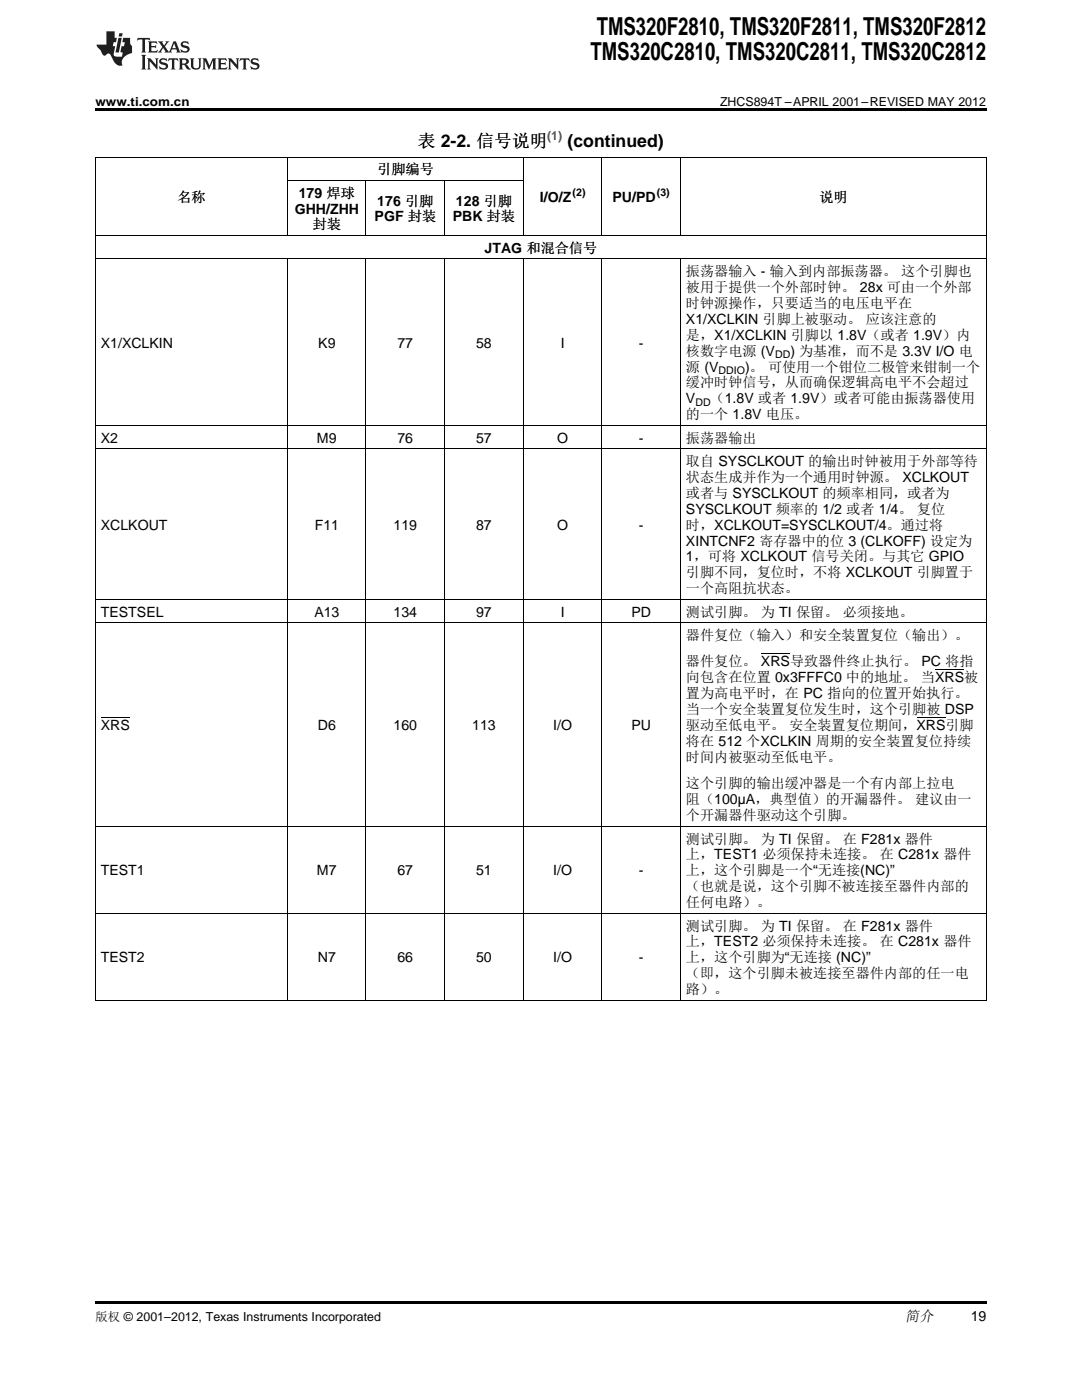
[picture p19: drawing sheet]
<svg xmlns="http://www.w3.org/2000/svg" width="216mm" height="279mm" viewBox="0 0 216 279" stroke-linecap="round" stroke-linejoin="round" font-family="sans-serif">
<defs><g id="words">
<g font-size="4.9">
<text x="117.8" y="12">TMS320C2810, TMS320C2811, TMS320C2812</text>
<text x="119.1" y="7.1">TMS320F2810, TMS320F2811, TMS320F2812</text>
</g>
<g font-size="3.5">
<text x="83.4" y="29.3">表 2-2. 信号说明</text>
<text x="113.2" y="29.3">(continued)</text>
</g>
<text font-size="2.9" x="180.6" y="263.6">简介</text>
<g font-size="2.8">
<text x="75.3" y="34.8">引脚编号</text>
<text x="35.4" y="40.3">名称</text>
<text x="59.6" y="39.4">179 焊球</text>
<text x="75.3" y="41">176 引脚</text>
<text x="91" y="41">128 引脚</text>
<text x="107.7" y="40.3">I/O/Z</text>
<text x="122.2" y="40.3">PU/PD</text>
<text x="163.5" y="40.3">说明</text>
<text x="58.8" y="42.6">GHH/ZHH</text>
<text x="62.4" y="45.8">封装</text>
<text x="74.8" y="44.2">PGF 封装</text>
<text x="90.3" y="44.2">PBK 封装</text>
<text x="96.7" y="50.4">JTAG 和混合信号</text>
<text x="136.9" y="55.1">振荡器输入 - 输入到内部振荡器。 这个引脚也</text>
<text x="136.9" y="58.3">被用于提供一个外部时钟。 28x 可由一个外部</text>
<text x="136.9" y="61.5">时钟源操作，只要适当的电压电平在</text>
<text x="136.9" y="64.6">X1/XCLKIN 引脚上被驱动。 应该注意的</text>
<text x="20.1" y="69.4">X1/XCLKIN</text>
<text x="63.5" y="69.4">K9</text>
<text x="79.3" y="69.4">77</text>
<text x="95" y="69.4">58</text>
<text x="111.9" y="69.4">I</text>
<text x="127.5" y="69.4">-</text>
<text x="136.9" y="67.8">是，X1/XCLKIN 引脚以 1.8V（或者 1.9V）内</text>
<text x="136.9" y="71">核数字电源 (V</text>
<text x="157.7" y="71">) 为基准，而不是 3.3V I/O 电</text>
<text x="136.9" y="74.2">源 (V</text>
<text x="136.9" y="77.3">缓冲时钟信号，从而确保逻辑高电平不会超过</text>
<text x="148.7" y="74.2">)。 可使用一个钳位二极管来钳制一个</text>
<text x="136.9" y="80.5">V</text>
<text x="136.9" y="83.7">的一个 1.8V 电压。</text>
<text x="141.8" y="80.5">（1.8V 或者 1.9V）或者可能由振荡器使用</text>
<text x="20.1" y="88.3">X2</text>
<text x="63.3" y="88.3">M9</text>
<text x="79.3" y="88.3">76</text>
<text x="95" y="88.3">57</text>
<text x="111.2" y="88.3">O</text>
<text x="127.5" y="88.3">-</text>
<text x="136.9" y="88.3">振荡器输出</text>
<text x="136.9" y="93">取自 SYSCLKOUT 的输出时钟被用于外部等待</text>
<text x="136.9" y="96.2">状态生成并作为一个通用时钟源。 XCLKOUT</text>
<text x="136.9" y="99.3">或者与 SYSCLKOUT 的频率相同，或者为</text>
<text x="20.1" y="105.7">XCLKOUT</text>
<text x="62.8" y="105.7">F11</text>
<text x="78.5" y="105.7">119</text>
<text x="95" y="105.7">87</text>
<text x="111.2" y="105.7">O</text>
<text x="127.5" y="105.7">-</text>
<text x="136.9" y="102.5">SYSCLKOUT 频率的 1/2 或者 1/4。 复位</text>
<text x="136.9" y="105.7">时，XCLKOUT=SYSCLKOUT/4。通过将</text>
<text x="136.9" y="108.9">XINTCNF2 寄存器中的位 3 (CLKOFF) 设定为</text>
<text x="136.9" y="112">1，可将 XCLKOUT 信号关闭。与其它 GPIO</text>
<text x="136.9" y="115.2">引脚不同，复位时，不将 XCLKOUT 引脚置于</text>
<text x="136.9" y="118.4">一个高阻抗状态。</text>
<text x="20.1" y="123">TESTSEL</text>
<text x="62.7" y="123">A13</text>
<text x="78.5" y="123">134</text>
<text x="95" y="123">97</text>
<text x="111.9" y="123">I</text>
<text x="126" y="123">PD</text>
<text x="136.9" y="123">测试引脚。 为 TI 保留。 必须接地。</text>
<text x="136.9" y="127.7">器件复位（输入）和安全装置复位（输出）。</text>
<text x="136.9" y="133">器件复位。 XRS导致器件终止执行。 PC 将指</text>
<text x="136.9" y="136.2">向包含在位置 0x3FFFC0 中的地址。 当XRS被</text>
<text x="136.9" y="139.3">置为高电平时，在 PC 指向的位置开始执行。</text>
<text x="136.9" y="142.5">当一个安全装置复位发生时，这个引脚被 DSP</text>
<text x="20.1" y="145.7">XRS</text>
<text x="63.4" y="145.7">D6</text>
<text x="78.5" y="145.7">160</text>
<text x="94.2" y="145.7">113</text>
<text x="110.4" y="145.7">I/O</text>
<text x="126" y="145.7">PU</text>
<text x="136.9" y="145.7">驱动至低电平。 安全装置复位期间，XRS引脚</text>
<text x="136.9" y="148.9">将在 512 个XCLKIN 周期的安全装置复位持续</text>
<text x="136.9" y="152">时间内被驱动至低电平。</text>
<text x="136.9" y="157.3">这个引脚的输出缓冲器是一个有内部上拉电</text>
<text x="136.9" y="160.5">阻（100µA，典型值）的开漏器件。 建议由一</text>
<text x="136.9" y="163.7">个开漏器件驱动这个引脚。</text>
<text x="136.9" y="168.3">测试引脚。 为 TI 保留。 在 F281x 器件</text>
<text x="136.9" y="171.5">上，TEST1 必须保持未连接。 在 C281x 器件</text>
<text x="20.1" y="174.7">TEST1</text>
<text x="63.3" y="174.7">M7</text>
<text x="79.3" y="174.7">67</text>
<text x="95" y="174.7">51</text>
<text x="110.4" y="174.7">I/O</text>
<text x="127.5" y="174.7">-</text>
<text x="136.9" y="174.7">上，这个引脚是一个“无连接(NC)”</text>
<text x="136.9" y="177.9">（也就是说，这个引脚不被连接至器件内部的</text>
<text x="136.9" y="181">任何电路）。</text>
<text x="136.9" y="185.7">测试引脚。 为 TI 保留。 在 F281x 器件</text>
<text x="136.9" y="188.9">上，TEST2 必须保持未连接。 在 C281x 器件</text>
<text x="20.1" y="192.1">TEST2</text>
<text x="63.4" y="192.1">N7</text>
<text x="79.3" y="192.1">66</text>
<text x="95" y="192.1">50</text>
<text x="110.4" y="192.1">I/O</text>
<text x="127.5" y="192.1">-</text>
<text x="136.9" y="192.1">上，这个引脚为“无连接 (NC)”</text>
<text x="136.9" y="195.2">（即，这个引脚未被连接至器件内部的任一电</text>
<text x="136.9" y="198.4">路）。</text>
<text x="193.7" y="263.6">19</text>
</g>
<g font-size="2.5">
<text x="19" y="21.1">www.ti.com.cn</text>
<text x="143.7" y="21.1">ZHCS894T –APRIL 2001–REVISED MAY 2012</text>
<text x="19" y="263.6">版权 © 2001–2012, Texas Instruments Incorporated</text>
</g>
<text font-size="2.5" fill="#00f" x="109.2" y="27.9">(1)</text>
<g font-size="2.1">
<text x="114.3" y="39.2">(2)</text>
<text x="131.1" y="39.2">(3)</text>
<text x="154.7" y="71.5">DD</text>
<text x="143.4" y="74.7">DDIO</text>
<text x="138.7" y="81.1">DD</text>
</g>
</g></defs>
<g fill="#231f20">
<path d="M27.5 7.6l-.1 .5 .4-.2h.6v.1v2.1l-.2 .4h1l-.3-.4v-2.1l.1-.1h.5l.5 .2-.2-.5zM29.5 8.3l.2 .3v1.5l-.2 .4h1.8l.2-.6a1.04 1.04 0 0 1-1.3 .2v-.7h.6l.3 .2v-.6l-.3 .2h-.6v-.6l.8-.1 .4 .3-.2-.5zM31.5 8.3l.9 1.1-.9 1.1h.8l-.2-.2 .5-.7 .4 .7-.2 .2h1.5l-.1-.2 .1-.4h.9l.1 .4-.2 .2h1l-.3-.3-.7-1.9h-.5l-.9 2-.8-1 .9-1h-.8l.1 .3-.3 .5-.4-.6 .2-.2zM34.7 8.6l.4 1h-.7zM36.3 8.4a.63 .63 0 0 0-.2 .7 .63 .63 0 0 0 .6 .4l.6 .2 .1 .2a.75 .75 0 0 1-.7 .4 .75 .75 0 0 1-.6-.5l.1 .7 .1-.1a1.11 1.11 0 0 0 1.5-.6 1.13 1.13 0 0 0-1.2-.8l-.1-.4a1.04 1.04 0 0 1 1.2 .2l-.2-.5-.1 .1-.5-.2zM28.2 10.9l.2 .4v2.2l-.2 .4h1l-.3-.4v-2.2l.3-.4zM29.3 11.6l.3 .4v1.5l-.3 .4h.8l-.2-.4v-1.3l1.5 1.7v-1.9l.2-.4h-.7l.2 .4v.9l-1.1-1.3zM32 11.8a.62 .62 0 0 0-.2 .7 .62 .62 0 0 0 .6 .4l.6 .1 .1 .3a.76 .76 0 0 1-.7 .3 .76 .76 0 0 1-.6-.4l.1 .7 .1-.1a1.11 1.11 0 0 0 1.5-.6 1.13 1.13 0 0 0-1.2-.8l-.1-.4a1.04 1.04 0 0 1 1.2 .2l-.2-.6-.1 .1-.5-.1zM33.7 11.6l-.2 .6a.61 .61 0 0 1 .8-.3v1.6l-.2 .4h.9l-.2-.4v-1.6a.63 .63 0 0 1 .8 .3l-.2-.6zM35.6 11.6l.3 .4v1.5l-.3 .4h1l-.2-.2v-.8l.5 .2a.76 .76 0 0 0 1.2 .7l-1-1a.58 .58 0 0 0 .6-.5 .58 .58 0 0 0-.5-.6zM36.4 11.9h.1a.45 .45 0 0 1 .5 .1 .45 .45 0 0 1 .1 .5l-.7 .2zM37.9 11.6l.2 .2a2.17 2.17 0 0 0 .3 1.9 .99 .99 0 0 0 1.6-.6v-1.1l.2-.4h-.7l.2 .2a1.92 1.92 0 0 1-.2 1.8 .6 .6 0 0 1-.9-.5v-1.1l.2-.4zM40.4 11.6l.2 .4v1.5l-.2 .4h.7l-.2-.4v-1.4l.8 1.8 .8-1.8v1.4l-.2 .4h.9l-.2-.4v-1.5l.2-.4h-.8l-.6 1.5-.6-1.5zM43.4 11.6l.2 .4v1.5l-.2 .4h1.8l.2-.6a1.04 1.04 0 0 1-1.3 .1v-.6h.5l.4 .2v-.6l-.4 .2h-.5v-.7h.8l.3 .3-.1-.6zM45.5 11.6l.2 .4v1.5l-.2 .4h.7l-.2-.4v-1.3l1.5 1.7v-1.9l.2-.4h-.7l.2 .4v.9l-1.1-1.3zM47.9 11.6l-.1 .6a.61 .61 0 0 1 .8-.3v1.6l-.3 .4h1l-.3-.4 .1-1.6a.63 .63 0 0 1 .7 .3l-.1-.6zM50.2 11.8a.62 .62 0 0 0-.2 .7 .62 .62 0 0 0 .6 .4l.6 .1 .2 .3a.76 .76 0 0 1-.8 .3 .76 .76 0 0 1-.6-.4l.1 .7 .2-.1a1.11 1.11 0 0 0 1.5-.6 1.13 1.13 0 0 0-1.3-.8l-.1-.4a1.04 1.04 0 0 1 1.2 .2l-.1-.6-.2 .1-.5-.1z"/>
<path d="M21.2 6.3v2.6h-1.9l.1 .4 .7 .9a.91 .91 0 0 0 1 .8 .56 .56 0 0 1 .5-.3 .56 .56 0 0 1 .5 .3l.4 .8a1.53 1.53 0 0 0 1.9 1.2 1.54 1.54 0 0 1 1-2.1l.9-.3v-1.4a1.52 1.52 0 0 1-.3-1.6h-1.4l-.2 .8h.5l-.2 .8h-.4l-.2 1v.2l.4 .1-.2 .8a1.93 1.93 0 0 1-1.6-.3l.3-1.8h-.5l.2-.8h.4l.2-.8h-.4v-1.3zM23.6 7.6l-.6 2.9h.7l.6-2.9zM23.8 6.6l-.1 .7h.6l.2-.7z"/>
</g>
<path d="M19 21.6h177.8v.6h-177.8zM19 259.7h177.8v.5h-177.8z" fill="#000"/>
<g fill="none" stroke="#000" stroke-width=".2">
<path d="M19 31.3h177.8M19.1 31.4v168.3M57.3 31.4v15.7M57.4 36h47.1M73 36.1v11M88.7 36.1v11M104.4 31.4v15.7M120.1 31.4v15.7M135.8 31.4v15.7M196.8 31.4v168.3M19 51.7h177.8M19 47h177.8"/>
<path d="M57.3 51.7v148M73 51.7v148M88.7 51.7v148M104.4 51.7v148M120.1 51.7v148M135.8 51.7v148M19 89.6h177.8M19 84.9h177.8M19 119.6h177.8M19 124.3h177.8M151.8 130.5h5.8M186.6 133.7h5.8"/>
<path d="M20.1 143.2h5.8M182.9 143.2h5.8M19 164.9h177.8M19 199.6h177.8M19 182.3h177.8"/>
</g>
<use href="#words"/>
</svg>
